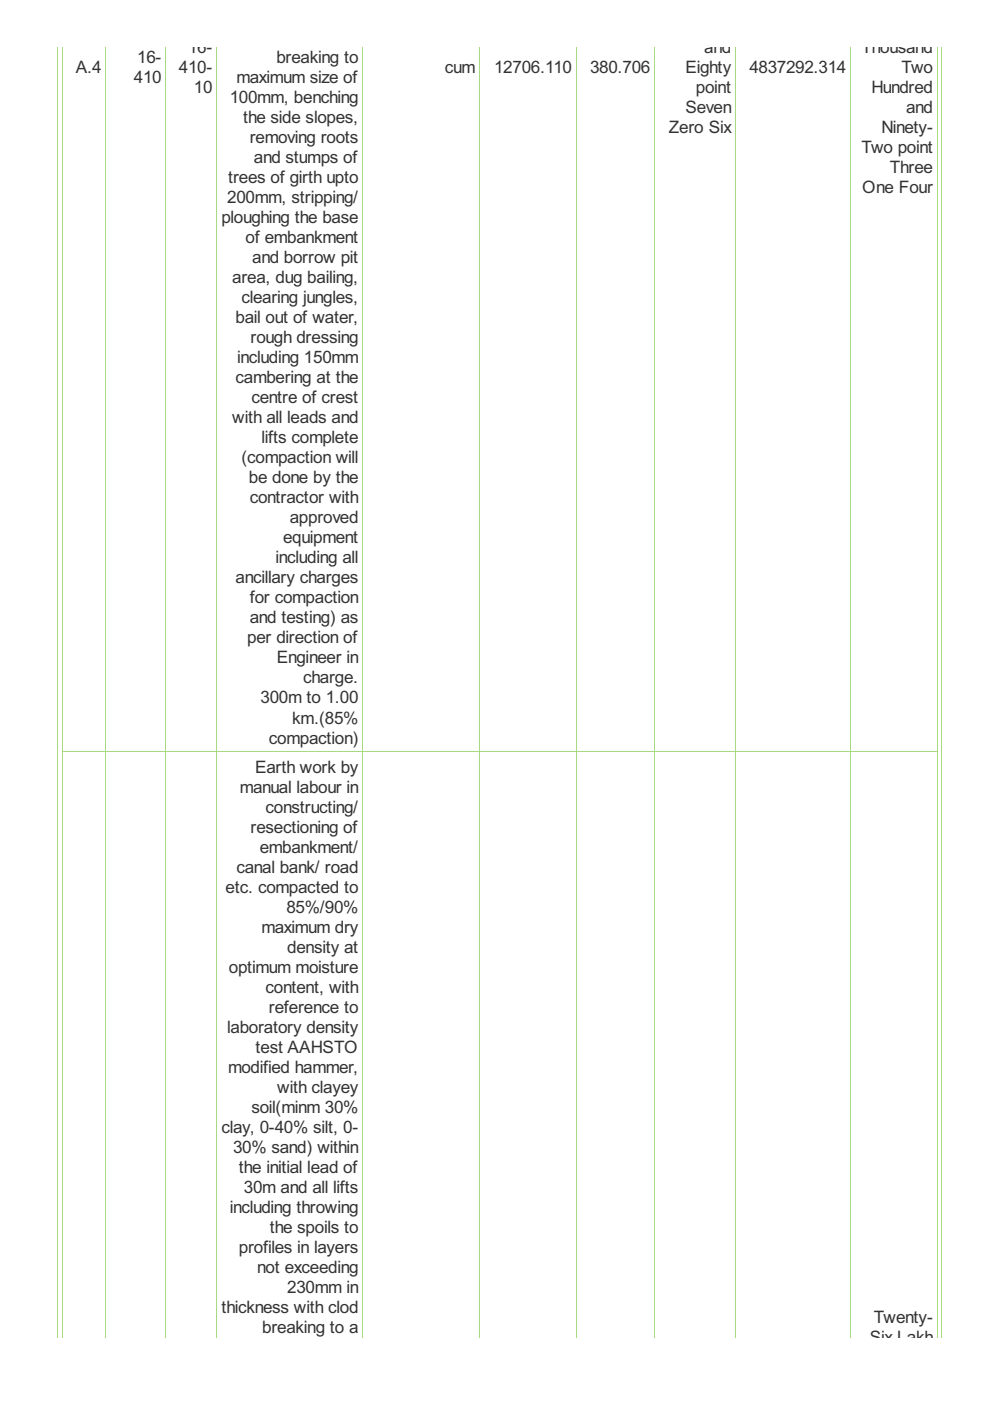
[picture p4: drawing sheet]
<svg xmlns="http://www.w3.org/2000/svg" width="210mm" height="297mm" viewBox="0 0 210 297" stroke-linecap="round" stroke-linejoin="round" font-family="sans-serif">
<defs><g id="words">
<g font-size="4.1" fill="#333">
<text x="39.9" y="11.2">16-</text>
<text x="149.3" y="11.2">and</text>
<text x="182.6" y="11.2">Thousand</text>
<text x="16.1" y="15.5">A.4</text>
<text x="28.4" y="17.6">410</text>
<text x="29.1" y="13.4">16-</text>
<text x="37.9" y="15.5">410-</text>
<text x="50.1" y="17.6">maximum size of</text>
<text x="58.6" y="13.4">breaking to</text>
<text x="94.3" y="15.5">cum</text>
<text x="104.8" y="15.5">12706.110</text>
<text x="125.1" y="15.5">380.706</text>
<text x="145.3" y="15.5">Eighty</text>
<text x="158.9" y="15.5">4837292.314</text>
<text x="191.1" y="15.5">Two</text>
<text x="41.1" y="19.7">10</text>
<text x="48.7" y="21.8">100mm, benching</text>
<text x="145.3" y="24">Seven</text>
<text x="147.6" y="19.7">point</text>
<text x="184.8" y="19.7">Hundred</text>
<text x="192.1" y="24">and</text>
<text x="51.5" y="26.1">the side slopes,</text>
<text x="141.8" y="28.2">Zero Six</text>
<text x="186.9" y="28.2">Ninety-</text>
<text x="53" y="30.3">removing roots</text>
<text x="53.8" y="34.6">and stumps of</text>
<text x="182.6" y="32.4">Two point</text>
<text x="48.4" y="38.8">trees of girth upto</text>
<text x="182.8" y="40.9">One Four</text>
<text x="188.6" y="36.7">Three</text>
<text x="46.9" y="47.3">ploughing the base</text>
<text x="48.2" y="43.1">200mm, stripping/</text>
<text x="52.1" y="51.5">of embankment</text>
<text x="53.5" y="55.8">and borrow pit</text>
<text x="49.2" y="60">area, dug bailing,</text>
<text x="51.2" y="64.3">clearing jungles,</text>
<text x="50" y="68.5">bail out of water,</text>
<text x="50.3" y="77">including 150mm</text>
<text x="53.1" y="72.8">rough dressing</text>
<text x="50" y="81.3">cambering at the</text>
<text x="49.2" y="89.7">with all leads and</text>
<text x="53.3" y="85.5">centre of crest</text>
<text x="55.4" y="94">lifts complete</text>
<text x="51.2" y="98.2">(compaction will</text>
<text x="52.8" y="102.5">be done by the</text>
<text x="53" y="106.7">contractor with</text>
<text x="61.4" y="111">approved</text>
<text x="58.4" y="119.4">including all</text>
<text x="60" y="115.2">equipment</text>
<text x="50" y="123.7">ancillary charges</text>
<text x="53" y="127.9">for compaction</text>
<text x="52.4" y="136.4">per direction of</text>
<text x="53" y="132.2">and testing) as</text>
<text x="58.7" y="140.7">Engineer in</text>
<text x="55.3" y="149.2">300m to 1.00</text>
<text x="64.3" y="144.9">charge.</text>
<text x="62" y="153.4">km.(85%</text>
<text x="57" y="157.6">compaction)</text>
<text x="54.1" y="163.8">Earth work by</text>
<text x="50.8" y="168.1">manual labour in</text>
<text x="56.3" y="172.3">constructing/</text>
<text x="53.1" y="176.6">resectioning of</text>
<text x="50.1" y="185.1">canal bank/ road</text>
<text x="55.1" y="180.8">embankment/</text>
<text x="47.8" y="189.3">etc. compacted to</text>
<text x="55.4" y="197.8">maximum dry</text>
<text x="60.7" y="193.5">85%/90%</text>
<text x="60.9" y="202">density at</text>
<text x="48.5" y="206.3">optimum moisture</text>
<text x="56.3" y="210.5">content, with</text>
<text x="57" y="214.8">reference to</text>
<text x="48.2" y="219">laboratory density</text>
<text x="48.4" y="227.5">modified hammer,</text>
<text x="54.2" y="223.2">test AAHSTO</text>
<text x="58.8" y="231.7">with clayey</text>
<text x="53.3" y="236">soil(minm 30%</text>
<text x="46.9" y="240.2">clay, 0-40% silt, 0-</text>
<text x="49.4" y="244.5">30% sand) within</text>
<text x="50.7" y="248.7">the initial lead of</text>
<text x="48.7" y="257.2">including throwing</text>
<text x="51.7" y="253">30m and all lifts</text>
<text x="57.2" y="261.4">the spoils to</text>
<text x="50.7" y="265.7">profiles in layers</text>
<text x="54.6" y="269.9">not exceeding</text>
<text x="60.9" y="274.2">230mm in</text>
<text x="46.9" y="278.4">thickness with clod</text>
<text x="185.3" y="280.5">Twenty-</text>
<text x="55.6" y="282.7">breaking to a</text>
<text x="184.4" y="284.8">Six Lakh</text>
</g>
</g></defs>
<g fill="none" stroke="#a8da7f" stroke-width=".21">
<path d="M12.2 9.9v273.7M13.3 9.9v273.7M22.5 9.9v273.7M35.2 9.9v273.7M46 9.9v273.7M76.9 9.9v273.7M101.7 9.9v273.7M122.2 9.9v273.7M138.8 9.9v273.7M156 9.9v273.7M180.4 9.9v273.7M198.8 9.9v273.7"/>
<path d="M199.6 9.9v273.7M13.2 159.3h185.6"/>
</g>
<use href="#words"/>
</svg>
